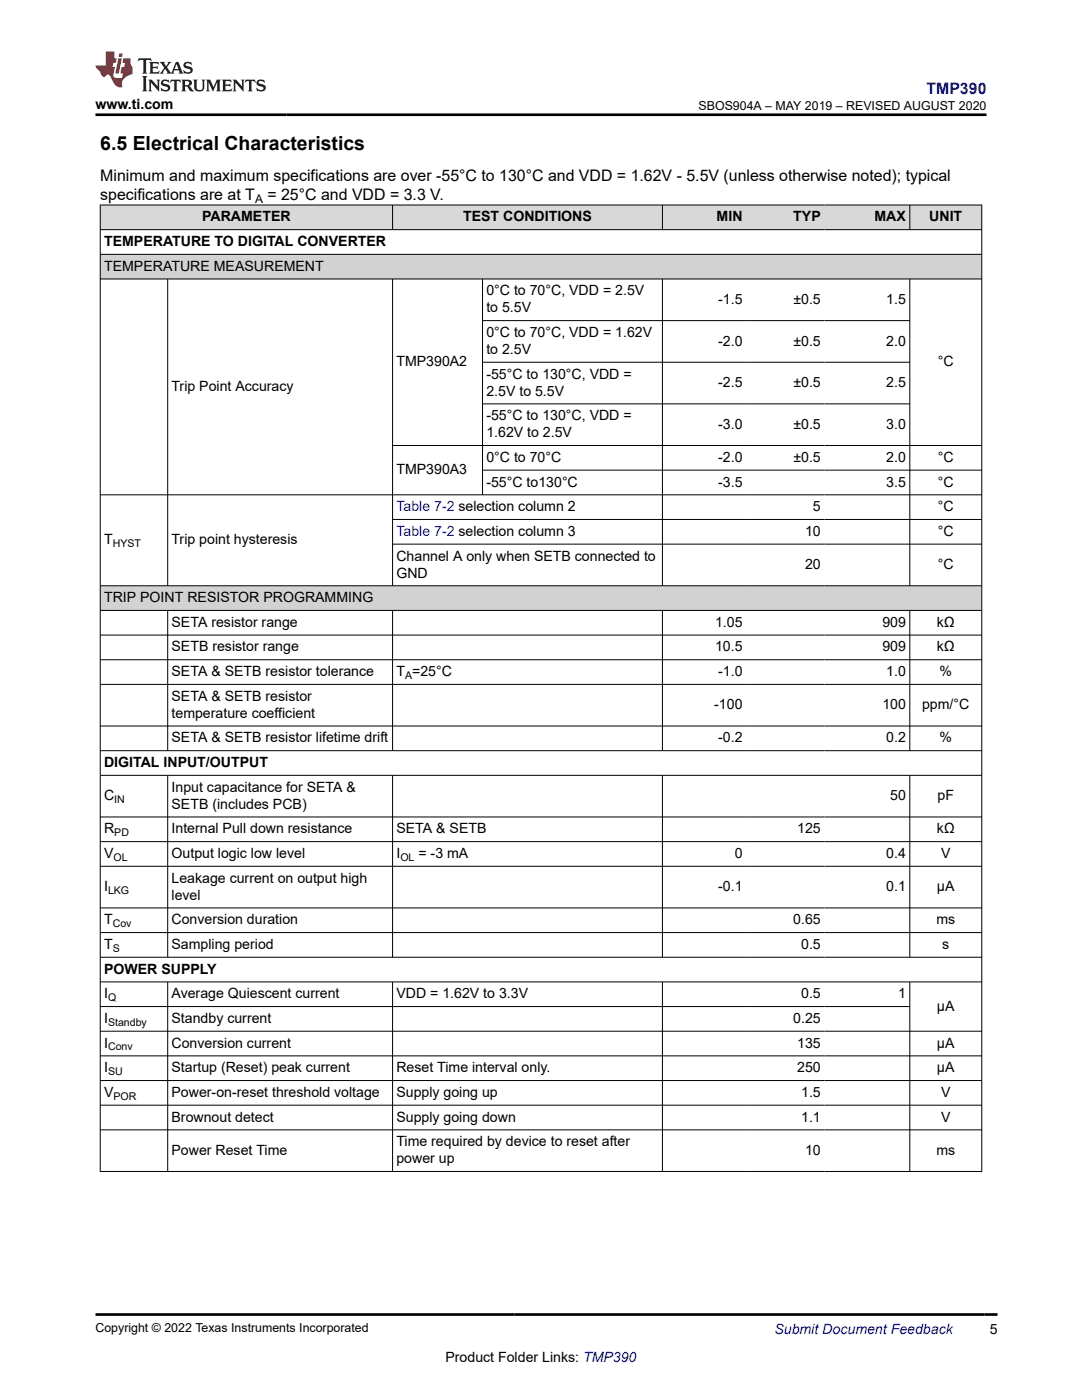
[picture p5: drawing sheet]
<svg xmlns="http://www.w3.org/2000/svg" width="216mm" height="279mm" viewBox="0 0 216 279" stroke-linecap="round" stroke-linejoin="round" font-family="sans-serif">
<defs><g id="words">
<text font-size="3.9" x="20" y="29.9">6.5 Electrical Characteristics</text>
<text font-size="3.2" fill="#00f" x="184.9" y="18.7">TMP390</text>
<g font-size="3.2">
<text x="20" y="36.1">Minimum and maximum specifications are over -55°C to 130°C and VDD = 1.62V - 5.5V (unless otherwise noted); typical</text>
<text x="20" y="39.9">specifications are at T</text>
<text x="53.4" y="39.9">= 25°C and VDD = 3.3 V.</text>
</g>
<g font-size="2.8">
<text x="19" y="21.8">www.ti.com</text>
<text x="40.3" y="44.2">PARAMETER</text>
<text x="92.4" y="44.2">TEST CONDITIONS</text>
<text x="143" y="44.2">MIN</text>
<text x="158.3" y="44.2">TYP</text>
<text x="174.5" y="44.2">MAX</text>
<text x="185.4" y="44.2">UNIT</text>
<text x="20.8" y="49.1">TEMPERATURE TO DIGITAL CONVERTER</text>
<text x="20.8" y="54">TEMPERATURE MEASUREMENT</text>
<text x="97.1" y="59">0°C to 70°C, VDD = 2.5V</text>
<text x="97.1" y="62.3">to 5.5V</text>
<text x="143.3" y="60.6">-1.5</text>
<text x="158.3" y="60.6">±0.5</text>
<text x="176.9" y="60.6">1.5</text>
<text x="97.1" y="67.3">0°C to 70°C, VDD = 1.62V</text>
<text x="97.1" y="70.6">to 2.5V</text>
<text x="143.3" y="69">-2.0</text>
<text x="158.3" y="69">±0.5</text>
<text x="176.9" y="69">2.0</text>
<text x="79.1" y="73.1">TMP390A2</text>
<text x="97.1" y="75.6">-55°C to 130°C, VDD =</text>
<text x="143.3" y="77.3">-2.5</text>
<text x="158.3" y="77.3">±0.5</text>
<text x="176.9" y="77.3">2.5</text>
<text x="187.1" y="73.1">°C</text>
<text x="34.2" y="78">Trip Point Accuracy</text>
<text x="97.1" y="79">2.5V to 5.5V</text>
<text x="97.1" y="83.9">-55°C to 130°C, VDD =</text>
<text x="97.1" y="87.3">1.62V to 2.5V</text>
<text x="143.3" y="85.6">-3.0</text>
<text x="158.3" y="85.6">±0.5</text>
<text x="176.9" y="85.6">3.0</text>
<text x="79.1" y="94.6">TMP390A3</text>
<text x="97.1" y="92.2">0°C to 70°C</text>
<text x="143.3" y="92.2">-2.0</text>
<text x="158.3" y="92.2">±0.5</text>
<text x="176.9" y="92.2">2.0</text>
<text x="187.1" y="92.2">°C</text>
<text x="97.1" y="97.1">-55°C to130°C</text>
<text x="143.3" y="97.1">-3.5</text>
<text x="176.9" y="97.1">3.5</text>
<text x="187.1" y="97.1">°C</text>
<text x="160.6" y="106.9">10</text>
<text x="162.2" y="102">5</text>
<text x="187.1" y="102">°C</text>
<text x="187.1" y="106.9">°C</text>
<text x="20.8" y="108.6">T</text>
<text x="34.2" y="108.6">Trip point hysteresis</text>
<text x="79.1" y="111.9">Channel A only when SETB connected to</text>
<text x="160.6" y="113.6">20</text>
<text x="187.1" y="113.6">°C</text>
<text x="79.1" y="115.3">GND</text>
<text x="20.8" y="120.2">TRIP POINT RESISTOR PROGRAMMING</text>
<text x="34.2" y="125.1">SETA resistor range</text>
<text x="142.7" y="125.1">1.05</text>
<text x="176.1" y="125.1">909</text>
<text x="186.9" y="125.1">kΩ</text>
<text x="34.2" y="130">SETB resistor range</text>
<text x="142.7" y="130">10.5</text>
<text x="176.1" y="130">909</text>
<text x="186.9" y="130">kΩ</text>
<text x="34.2" y="134.9">SETA &amp; SETB resistor tolerance</text>
<text x="79.1" y="134.9">T =25°C</text>
<text x="143.3" y="134.9">-1.0</text>
<text x="176.9" y="134.9">1.0</text>
<text x="187.5" y="134.9">%</text>
<text x="34.2" y="139.9">SETA &amp; SETB resistor</text>
<text x="34.2" y="143.2">temperature coefficient</text>
<text x="142.5" y="141.6">-100</text>
<text x="176.1" y="141.6">100</text>
<text x="184" y="141.6">ppm/°C</text>
<text x="34.2" y="148.2">SETA &amp; SETB resistor lifetime drift</text>
<text x="143.3" y="148.2">-0.2</text>
<text x="176.9" y="148.2">0.2</text>
<text x="187.5" y="148.2">%</text>
<text x="20.8" y="153.1">DIGITAL INPUT/OUTPUT</text>
<text x="20.8" y="159.7">C</text>
<text x="34.2" y="158">Input capacitance for SETA &amp;</text>
<text x="34.2" y="161.4">SETB (includes PCB)</text>
<text x="177.6" y="159.7">50</text>
<text x="187.1" y="159.7">pF</text>
<text x="20.8" y="166.3">R</text>
<text x="34.2" y="166.3">Internal Pull down resistance</text>
<text x="79.1" y="166.3">SETA &amp; SETB</text>
<text x="159.1" y="166.3">125</text>
<text x="187" y="166.3">kΩ</text>
<text x="20.8" y="171.2">V</text>
<text x="34.2" y="171.2">Output logic low level</text>
<text x="79.1" y="171.2">I</text>
<text x="83.5" y="171.2">= -3 mA</text>
<text x="146.6" y="171.2">0</text>
<text x="176.9" y="171.2">0.4</text>
<text x="187.8" y="171.2">V</text>
<text x="20.8" y="177.9">I</text>
<text x="34.2" y="176.2">Leakage current on output high</text>
<text x="34.2" y="179.5">level</text>
<text x="143.3" y="177.9">-0.1</text>
<text x="176.9" y="177.9">0.1</text>
<text x="187" y="177.9">µA</text>
<text x="20.8" y="184.5">T</text>
<text x="34.2" y="184.5">Conversion duration</text>
<text x="158.3" y="184.5">0.65</text>
<text x="186.8" y="184.5">ms</text>
<text x="20.8" y="189.4">T</text>
<text x="34.2" y="189.4">Sampling period</text>
<text x="159.9" y="189.4">0.5</text>
<text x="188" y="189.4">s</text>
<text x="20.8" y="194.3">POWER SUPPLY</text>
<text x="20.8" y="199.2">I</text>
<text x="34.2" y="199.2">Average Quiescent current</text>
<text x="79.1" y="199.2">VDD = 1.62V to 3.3V</text>
<text x="159.9" y="199.2">0.5</text>
<text x="179.2" y="199.2">1</text>
<text x="187" y="201.7">μA</text>
<text x="20.8" y="204.2">I</text>
<text x="20.8" y="209.1">I</text>
<text x="34.2" y="204.2">Standby current</text>
<text x="34.2" y="209.1">Conversion current</text>
<text x="158.3" y="204.2">0.25</text>
<text x="159.1" y="209.1">135</text>
<text x="187" y="209.1">μA</text>
<text x="20.8" y="214">I</text>
<text x="34.2" y="214">Startup (Reset) peak current</text>
<text x="79.1" y="214">Reset Time interval only.</text>
<text x="159.1" y="214">250</text>
<text x="187" y="214">μA</text>
<text x="20.8" y="218.9">V</text>
<text x="34.2" y="218.9">Power-on-reset threshold voltage</text>
<text x="79.1" y="218.9">Supply going up</text>
<text x="159.9" y="218.9">1.5</text>
<text x="187.8" y="218.9">V</text>
<text x="34.2" y="223.8">Brownout detect</text>
<text x="79.1" y="223.8">Supply going down</text>
<text x="159.9" y="223.8">1.1</text>
<text x="187.8" y="223.8">V</text>
<text x="34.2" y="230.5">Power Reset Time</text>
<text x="79.1" y="228.8">Time required by device to reset after</text>
<text x="79.1" y="232.1">power up</text>
<text x="160.6" y="230.5">10</text>
<text x="186.8" y="230.5">ms</text>
<text x="197.5" y="266.1">5</text>
<text x="88.9" y="271.7">Product Folder Links: TMP390</text>
</g>
<g font-size="2.8" fill="#00f">
<text x="79.1" y="102">Table 7-2 selection column 2</text>
<text x="79.1" y="106.9">Table 7-2 selection column 3</text>
<text x="154.5" y="266.2">Submit Document Feedback</text>
</g>
<g font-size="2.5">
<text x="139.4" y="21.9">SBOS904A – MAY 2019 – REVISED AUGUST 2020</text>
<text x="19" y="265.9">Copyright © 2022 Texas Instruments Incorporated</text>
</g>
<text font-size="2.4" x="50.9" y="40.5">A</text>
<g font-size="2.1">
<text x="22.5" y="109.2">HYST</text>
<text x="80.8" y="135.5">A</text>
<text x="22.8" y="160.3">IN</text>
<text x="22.8" y="166.9">PD</text>
<text x="22.6" y="171.8">OL</text>
<text x="79.9" y="171.8">OL</text>
<text x="21.6" y="178.4">LKG</text>
<text x="22.5" y="185">Cov</text>
<text x="22.5" y="190">S</text>
<text x="21.6" y="199.8">Q</text>
<text x="21.6" y="204.7">Standby</text>
<text x="21.6" y="209.6">Conv</text>
<text x="21.6" y="214.6">SU</text>
<text x="22.6" y="219.5">POR</text>
</g>
</g></defs>
<g fill="#d8d8d8">
<path d="M20 40.9h175.9v4.9h-175.9z" fill-rule="evenodd"/>
<path d="M20.1 41h58.2v4.8h-58.2z" fill-rule="evenodd"/>
<path d="M78.4 41h53.7v4.8h-53.7z" fill-rule="evenodd"/>
<path d="M132.2 41h16.7v4.8h-16.7z" fill-rule="evenodd"/>
<path d="M148.9 41h15.6v4.8h-15.6z" fill-rule="evenodd"/>
<path d="M164.5 41h17v4.8h-17z" fill-rule="evenodd"/>
<path d="M181.6 41h14.2v4.8h-14.2z" fill-rule="evenodd"/>
</g>
<g fill="#d2d2d2">
<path d="M20.1 50.8h175.7v4.8h-175.7z" fill-rule="evenodd"/>
<path d="M20.1 117h175.7v4.8h-175.7z" fill-rule="evenodd"/>
</g>
<g fill="none" stroke="#000" stroke-width=".2">
<path d="M19.9 40.9h176.1M19.9 45.8h176.1M19.9 50.8h176.1M19.9 55.7h176.1M20 40.9v193M33.5 55.7v61.3M78.3 40.9v5M78.3 55.7v61.3M96.3 55.7v43.1M132.2 40.9v5M132.2 55.7v61.3M181.5 40.9v5"/>
<path d="M181.5 55.7v61.3M195.9 40.9v193M96.3 64h85.3M96.3 72.3h85.3M19.9 98.8h176.1M78.3 88.9h117.7M96.3 80.6h85.3M96.3 93.8h99.7M19.9 116.9h176.1M78.3 103.7h117.7M78.3 108.6h117.7M19.9 121.8h176.1"/>
<path d="M19.9 126.7h176.1M19.9 131.7h176.1M19.9 136.6h176.1M33.5 121.8v28.1M78.3 121.8v28.1M132.2 121.8v28.1M181.5 121.8v28.1M19.9 144.9h176.1M19.9 149.8h176.1M19.9 154.7h176.1M33.5 154.7v36.4M78.3 154.7v36.4"/>
<path d="M132.2 154.7v36.4M181.5 154.7v36.4M19.9 163h176.1M19.9 168h176.1M19.9 172.9h176.1M19.9 181.2h176.1M19.9 186.1h176.1M19.9 191h176.1M19.9 196h176.1M33.5 196v37.9M78.3 196v37.9M132.2 196v37.9"/>
<path d="M181.5 196v37.9M19.9 200.9h161.7M19.9 210.7h176.1M19.9 215.6h176.1M196 205.8h-176.1M19.9 220.6h176.1M19.9 225.5h176.1M19.9 233.8h176.1"/>
</g>
<path d="M27.7 11.6l-.2 .6 .5-.2h.6v.1v2.2l-.2 .4h1l-.2-.4v-2.2v-.1h.5l.5 .2-.1-.6zM29.8 12.4l.2 .3v1.6l-.2 .4h1.9l.1-.6a1.08 1.08 0 0 1-1.3 .2v-.7h.6l.4 .2v-.7l-.4 .2h-.6v-.5l.2-.2a1 1 0 0 1 1 .3l-.1-.5zM31.8 12.4l1 1.1-1 1.2h.9l-.2-.2 .4-.8 .5 .8-.2 .2h1.6l-.2-.2 .1-.5h1l.1 .5-.1 .2h.9l-.2-.4-.8-1.9h-.5l-1 2.1-.8-1.1 .9-1h-.8l.2 .2-.5 .6-.3-.6 .1-.2zM35.2 12.8l.4 1h-.8zM36.8 12.5a.65 .65 0 0 0-.2 .7 .65 .65 0 0 0 .6 .5l.7 .1 .1 .3a.79 .79 0 0 1-.7 .4 .79 .79 0 0 1-.7-.5l.1 .7 .2-.1a.93 .93 0 0 0 1.1 0 .93 .93 0 0 0 .4-.9 1.46 1.46 0 0 0-1.2-.6l-.1-.3a1.09 1.09 0 0 1 1.2 .2l-.2-.6-.1 .1-.6-.2zM28.4 15.2l.2 .4v2.2l-.2 .4h1l-.2-.4v-2.2l.2-.4zM29.6 15.9l.2 .4v1.5l-.2 .4h.8l-.3-.4v-1.3l1.7 1.8v-2l.2-.4h-.8l.2 .2 .1 1.1-1.2-1.3zM32.3 16a.65 .65 0 0 0-.2 .8 .65 .65 0 0 0 .7 .4l.6 .2 .1 .2a.79 .79 0 0 1-.7 .4 .79 .79 0 0 1-.7-.5l.1 .7 .2-.1a.93 .93 0 0 0 1.1 .1 .93 .93 0 0 0 .4-1 1.46 1.46 0 0 0-1.2-.5l-.1-.4a1.09 1.09 0 0 1 1.2 .2l-.2-.6-.1 .1-.6-.1zM34.1 15.9l-.1 .6a.63 .63 0 0 1 .7-.3l.1 1.6-.3 .4h1l-.2-.4v-1.6a.66 .66 0 0 1 .8 .3l-.1-.6zM36.2 15.9l.2 .4v1.5l-.2 .4h.9l-.2-.2v-.7h.5l.1 .2a.79 .79 0 0 0 1.2 .6l-1-.9a.61 .61 0 0 0 .6-.6 .61 .61 0 0 0-.5-.7zM36.9 16.2h.2a.47 .47 0 0 1 .5 .1 .47 .47 0 0 1 .1 .5l-.2 .1-.6 .1zM38.5 15.9l.2 .2a2.27 2.27 0 0 0 .4 2 1.04 1.04 0 0 0 1.7-.7v-1.3l.2-.2h-.8l.2 .4v1.1a.6 .6 0 0 1-.6 .6 .6 .6 0 0 1-.6-.6v-1.1l.3-.4zM41.1 15.9l.2 .4v1.5l-.2 .4h.7l-.2-.4v-1.4l.9 1.9 .8-1.9v1.4l-.2 .4h1l-.3-.4v-1.5l.3-.4h-.8l-.7 1.5-.7-1.5zM44.3 15.9l.2 .4v1.5l-.2 .4h1.9l.1-.6a1.09 1.09 0 0 1-1.3 .2v-.7h.6l.4 .2v-.6l-.4 .2h-.6v-.6l.2-.1a1.01 1.01 0 0 1 1 .3l-.1-.6zM46.4 15.9l.3 .4v1.5l-.3 .4h.8l-.2-.4v-1.3l1.6 1.8v-2l.2-.4h-.7l.2 .2v1.1l-1.2-1.3zM49 15.9l-.1 .6a.63 .63 0 0 1 .8-.3v1.6l-.3 .4h1l-.2-.4v-1.6a.66 .66 0 0 1 .8 .3l-.1-.6zM51.4 16a.65 .65 0 0 0-.2 .8 .65 .65 0 0 0 .6 .4l.6 .2 .2 .2a.79 .79 0 0 1-.8 .4 .79 .79 0 0 1-.6-.5l.1 .7 .2-.1a.93 .93 0 0 0 1 .1 .93 .93 0 0 0 .5-1 1.46 1.46 0 0 0-1.3-.5l-.1-.4a1.09 1.09 0 0 1 1.3 .2l-.2-.6-.2 .1-.5-.1z" fill="#231f20"/>
<path d="M21.1 10.3v2.7h-2.1l.1 .4 .9 1a.95 .95 0 0 0 .9 .9 .59 .59 0 0 1 .6-.4 .59 .59 0 0 1 .5 .3l.4 .8a1.59 1.59 0 0 0 2.1 1.4 1.61 1.61 0 0 1 1-2.3l1-.3-.1-1.5a1.59 1.59 0 0 1-.4-1.7h-1.4l-.2 .9h.5l-.1 .9h-.5l-.2 .9v.3l.4 .1-.2 .9h-.6a.73 .73 0 0 1-1.1-.7l.3-1.5h-.5l.2-.9h.5l.2-.9h-.5v-1.3zM23.6 11.6l-.6 3.1h.7l.6-3.1zM23.8 10.7l-.1 .6h.7l.1-.6z" fill="#ed1c24"/>
<path d="M19 22.9h177.8M19.1 262.3h179.9" fill="none" stroke="#000" stroke-width=".53"/>
<use href="#words"/>
</svg>
